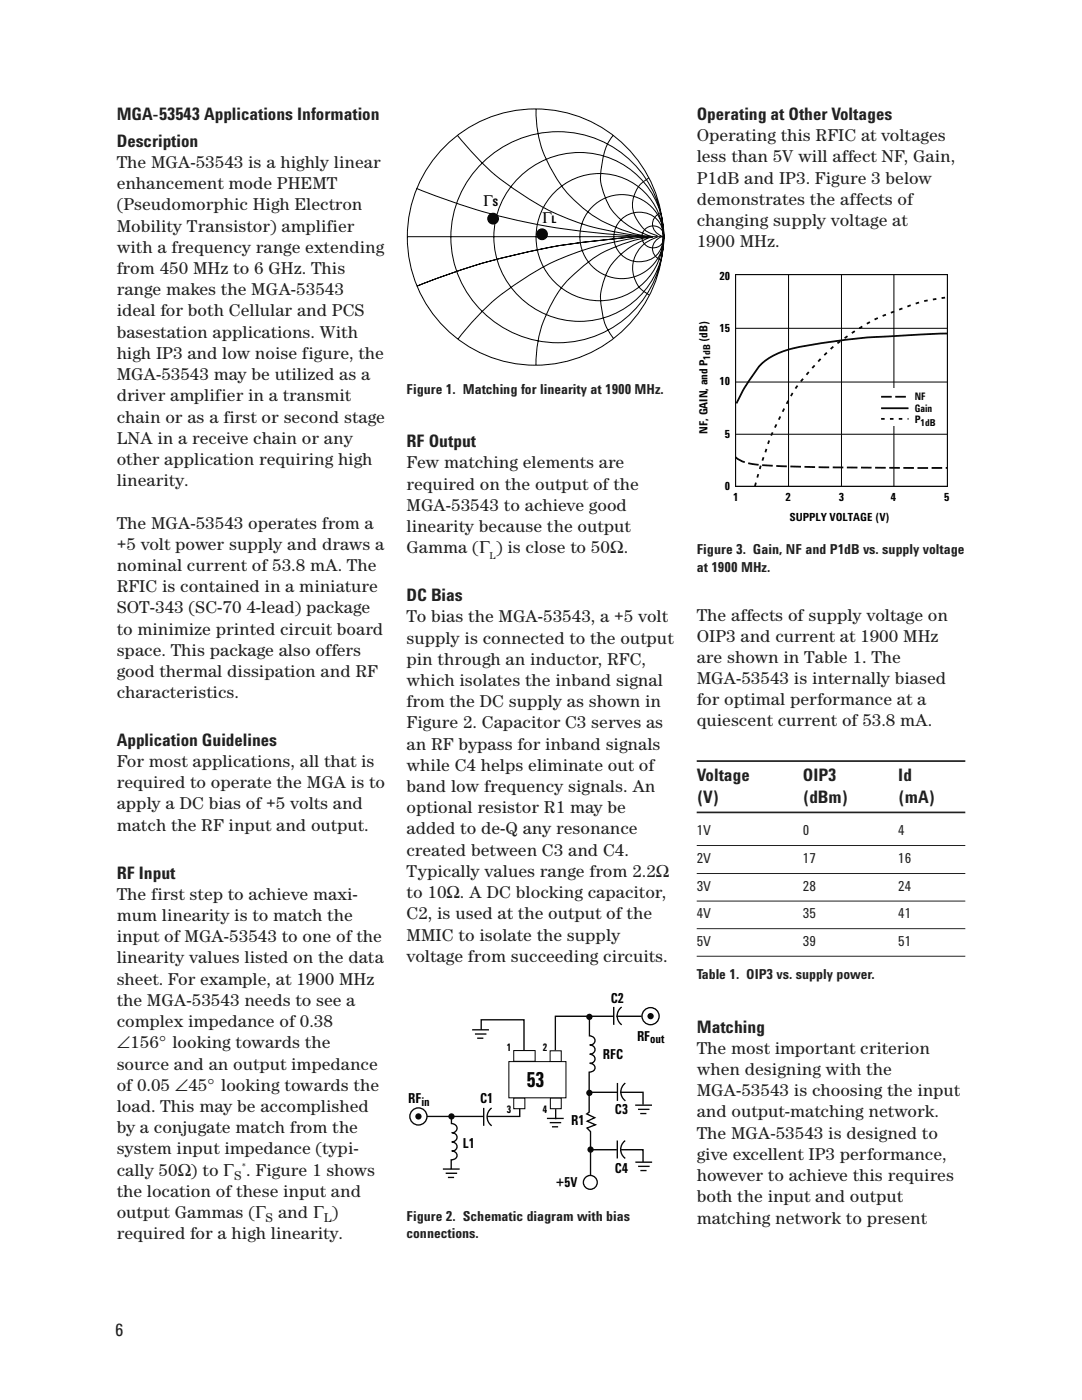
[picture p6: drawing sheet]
<svg xmlns="http://www.w3.org/2000/svg" width="216mm" height="279mm" viewBox="0 0 216 279" stroke-linecap="round" stroke-linejoin="round" font-family="sans-serif">
<defs><g id="words">
<text font-size="4.2" x="105.1" y="216.9">53</text>
<g font-size="3.5" fill="#231f20">
<text x="23.3" y="24">MGA-53543 Applications Information</text>
<text x="139" y="24">Operating at Other Voltages</text>
<text x="23.3" y="29.3">Description</text>
<text x="139" y="28.2">Operating this RFIC at voltages</text>
<text x="23.3" y="33.5">The MGA-53543 is a highly linear</text>
<text x="139" y="32.4">less than 5V will affect NF, Gain,</text>
<text x="23.3" y="37.8">enhancement mode PHEMT</text>
<text x="23.3" y="42">(Pseudomorphic High Electron</text>
<text x="139" y="36.7">P1dB and IP3. Figure 3 below</text>
<text x="139" y="40.9">demonstrates the affects of</text>
<text x="23.3" y="46.2">Mobility Transistor) amplifier</text>
<text x="139" y="45.1">changing supply voltage at</text>
<text x="23.3" y="50.5">with a frequency range extending</text>
<text x="139" y="49.4">1900 MHz.</text>
<text x="23.3" y="54.7">from 450 MHz to 6 GHz. This</text>
<text x="23.3" y="58.9">range makes the MGA-53543</text>
<text x="23.3" y="63.2">ideal for both Cellular and PCS</text>
<text x="23.3" y="67.4">basestation applications. With</text>
<text x="23.3" y="71.6">high IP3 and low noise figure, the</text>
<text x="23.3" y="75.9">MGA-53543 may be utilized as a</text>
<text x="23.3" y="80.1">driver amplifier in a transmit</text>
<text x="23.3" y="84.3">chain or as a first or second stage</text>
<text x="23.3" y="88.6">LNA in a receive chain or any</text>
<text x="81.1" y="89.2">RF Output</text>
<text x="23.3" y="92.8">other application requiring high</text>
<text x="81.1" y="93.5">Few matching elements are</text>
<text x="23.3" y="97">linearity.</text>
<text x="81.1" y="97.7">required on the output of the</text>
<text x="81.1" y="101.9">MGA-53543 to achieve good</text>
<text x="23.3" y="105.5">The MGA-53543 operates from a</text>
<text x="81.1" y="106.2">linearity because the output</text>
<text x="23.3" y="109.7">+5 volt power supply and draws a</text>
<text x="23.3" y="114">nominal current of 53.8 mA. The</text>
<text x="81.1" y="110.4">Gamma (Γ ) is close to 50Ω.</text>
<text x="23.3" y="118.2">RFIC is contained in a miniature</text>
<text x="81.1" y="120">DC Bias</text>
<text x="23.3" y="122.4">SOT-343 (SC-70 4-lead) package</text>
<text x="81.1" y="124.2">To bias the MGA-53543, a +5 volt</text>
<text x="139" y="123.9">The affects of supply voltage on</text>
<text x="23.3" y="126.7">to minimize printed circuit board</text>
<text x="23.3" y="130.9">space. This package also offers</text>
<text x="81.1" y="128.4">supply is connected to the output</text>
<text x="139" y="128.1">OIP3 and current at 1900 MHz</text>
<text x="23.3" y="135.1">good thermal dissipation and RF</text>
<text x="81.1" y="132.7">pin through an inductor, RFC,</text>
<text x="81.1" y="136.9">which isolates the inband signal</text>
<text x="139" y="132.3">are shown in Table 1. The</text>
<text x="139" y="136.6">MGA-53543 is internally biased</text>
<text x="23.3" y="139.4">characteristics.</text>
<text x="81.1" y="141.1">from the DC supply as shown in</text>
<text x="139" y="140.7">for optimal performance at a</text>
<text x="23.3" y="148.8">Application Guidelines</text>
<text x="81.1" y="145.4">Figure 2. Capacitor C3 serves as</text>
<text x="81.1" y="149.6">an RF bypass for inband signals</text>
<text x="139" y="144.9">quiescent current of 53.8 mA.</text>
<text x="23.3" y="153.1">For most applications, all that is</text>
<text x="81.1" y="153.8">while C4 helps eliminate out of</text>
<text x="139" y="156">Voltage</text>
<text x="160.2" y="156">OIP3</text>
<text x="179.2" y="156">Id</text>
<text x="23.3" y="157.3">required to operate the MGA is to</text>
<text x="23.3" y="161.5">apply a DC bias of +5 volts and</text>
<text x="81.1" y="158.1">band low frequency signals. An</text>
<text x="139" y="160.2">(V)</text>
<text x="160.2" y="160.2">(dBm)</text>
<text x="179.2" y="160.2">(mA)</text>
<text x="23.3" y="165.8">match the RF input and output.</text>
<text x="81.1" y="162.3">optional resistor R1 may be</text>
<text x="81.1" y="166.5">added to de-Q any resonance</text>
<text x="81.1" y="170.8">created between C3 and C4.</text>
<text x="23.3" y="175.3">RF Input</text>
<text x="23.3" y="179.6">The first step to achieve maxi-</text>
<text x="81.1" y="175">Typically values range from 2.2Ω</text>
<text x="81.1" y="179.2">to 10Ω. A DC blocking capacitor,</text>
<text x="23.3" y="183.8">mum linearity is to match the</text>
<text x="81.1" y="183.5">C2, is used at the output of the</text>
<text x="23.3" y="188">input of MGA-53543 to one of the</text>
<text x="81.1" y="187.7">MMIC to isolate the supply</text>
<text x="81.1" y="191.9">voltage from succeeding circuits.</text>
<text x="23.3" y="192.3">linearity values listed on the data</text>
<text x="23.3" y="196.5">sheet. For example, at 1900 MHz</text>
<text x="23.3" y="200.7">the MGA-53543 needs to see a</text>
<text x="23.3" y="205">complex impedance of 0.38</text>
<text x="23.3" y="209.2">∠156° looking towards the</text>
<text x="139" y="206.1">Matching</text>
<text x="23.3" y="213.4">source and an output impedance</text>
<text x="139" y="210.3">The most important criterion</text>
<text x="139" y="214.5">when designing with the</text>
<text x="23.3" y="217.7">of 0.05 ∠45° looking towards the</text>
<text x="23.3" y="221.9">load. This may be accomplished</text>
<text x="139" y="218.8">MGA-53543 is choosing the input</text>
<text x="23.3" y="226.1">by a conjugate match from the</text>
<text x="139" y="223">and output-matching network.</text>
<text x="139" y="227.2">The MGA-53543 is designed to</text>
<text x="23.3" y="230.4">system input impedance (typi-</text>
<text x="139" y="231.5">give excellent IP3 performance,</text>
<text x="23.3" y="238.8">the location of these input and</text>
<text x="23.3" y="234.6">cally 50Ω) to Γ . Figure 1 shows</text>
<text x="139" y="235.7">however to achieve this requires</text>
<text x="139" y="239.9">both the input and output</text>
<text x="23.3" y="243.1">output Gammas (Γ and Γ )</text>
<text x="139" y="244.2">matching network to present</text>
<text x="23.3" y="247.3">required for a high linearity.</text>
<text x="23" y="266.6">6</text>
</g>
<g font-size="3.2">
<text x="96.4" y="41.1">Γ</text>
<text x="108.2" y="44.5">Γ</text>
</g>
<g font-size="2.8" fill="#231f20">
<text x="81.1" y="78.6">Figure 1. Matching for linearity at 1900 MHz.</text>
<text x="139" y="110.7">Figure 3. Gain, NF and P1dB vs. supply voltage</text>
<text x="139" y="114.2">at 1900 MHz.</text>
<text x="139" y="166.7">1V</text>
<text x="160.2" y="166.7">0</text>
<text x="179.2" y="166.7">4</text>
<text x="139" y="172.3">2V</text>
<text x="160.2" y="172.3">17</text>
<text x="179.2" y="172.3">16</text>
<text x="139" y="177.8">3V</text>
<text x="160.2" y="177.8">28</text>
<text x="179.2" y="177.8">24</text>
<text x="139" y="183.3">4V</text>
<text x="160.2" y="183.3">35</text>
<text x="179.2" y="183.3">41</text>
<text x="139" y="188.8">5V</text>
<text x="160.2" y="188.8">39</text>
<text x="179.2" y="188.8">51</text>
<text x="139" y="195.4">Table 1. OIP3 vs. supply power.</text>
<text x="81.1" y="243.7">Figure 2. Schematic diagram with bias</text>
<text x="81.1" y="247.1">connections.</text>
</g>
<g font-size="2.8">
<text x="121.9" y="200.2">C2</text>
<text x="127.1" y="207.7">RF</text>
<text x="120.3" y="211.3">RFC</text>
<text x="81.4" y="220.1">RF</text>
<text x="95.8" y="220.1">C1</text>
<text x="114" y="224.6">R1</text>
<text x="122.7" y="222.3">C3</text>
<text x="92.4" y="229">L1</text>
<text x="110.9" y="236.8">+5V</text>
<text x="122.7" y="234.2">C4</text>
</g>
<g font-size="2.6" fill="#231f20">
<text x="46.7" y="235.5">S</text>
<text x="53" y="243.9">S</text>
<text x="64.6" y="243.9">L</text>
</g>
<g font-size="2.5">
<text x="129.7" y="208.2">out</text>
<text x="84.1" y="220.6">in</text>
</g>
<g font-size="2.3">
<text x="143.6" y="55.8">20</text>
<text x="141.2" y="68.2" transform="rotate(-90 141.2 68.2)">(dB)</text>
<text x="143.6" y="66.3">15</text>
<text x="143.6" y="76.8">10</text>
<text x="141.2" y="86.6" transform="rotate(-90 141.2 86.6)">NF, GAIN, and P</text>
<text x="144.7" y="87.3">5</text>
<text x="144.7" y="97.8">0</text>
<text x="146.3" y="100">1</text>
<text x="156.7" y="100">2</text>
<text x="167.4" y="100">3</text>
<text x="177.8" y="100">4</text>
<text x="188.4" y="100">5</text>
<text x="157.5" y="104.1">SUPPLY VOLTAGE (V)</text>
</g>
<g font-size="2.1">
<text x="98.3" y="41.1">S</text>
<text x="110.1" y="44.5">L</text>
<text x="182.5" y="79.9">NF</text>
<text x="182.5" y="82.2">Gain</text>
<text x="182.5" y="84.5">P</text>
<text x="101.1" y="209.7">1</text>
<text x="108.3" y="209.7">2</text>
<text x="101.1" y="222.2">3</text>
<text x="108.3" y="222.2">4</text>
</g>
<g font-size="2" fill="#231f20">
<text x="97.7" y="111.6">L</text>
<text x="48.3" y="233.4">*</text>
</g>
<g font-size="1.9">
<text x="141.7" y="71.7" transform="rotate(-90 141.7 71.7)">1dB</text>
<text x="183.7" y="85">1dB</text>
</g>
</g></defs>
<g fill="none" stroke="#000" stroke-width=".2">
<path d="M83.1 37.6a128.1 128.1 0 0 0 44.5 9.5 178.3 178.3 0 0 0-23.4 3.4 125.3 125.3 0 0 0-21 6.6M91.3 27a54.1 54.1 0 0 0 26.2 18.1l5.5 1.2 6.3 1M95.7 33.1a21.1 21.1 0 0 1 30.3-.9 21.1 21.1 0 0 1 0 30.3 21.1 21.1 0 0 1-30.3-.9 20.6 20.6 0 0 1 0-28.5zM103.1 35.9a16.9 16.9 0 0 1 24.6-.4 16.9 16.9 0 0 1-1.1 24.7 16.9 16.9 0 0 1-24.5-2.7 16.5 16.5 0 0 1 1-21.6zM107 21.8a25.3 25.3 0 0 0 9.5 19.9 27.2 27.2 0 0 0 13.8 5.5M122.3 27a14 14 0 0 0-2.5 8.6 12.7 12.7 0 0 0 8.7 11l1.7 .6a15.5 15.5 0 0 0-9 6.9 11.7 11.7 0 0 0-.9 9 9.7 9.7 0 0 0 2.1 4.5M129.5 35.5a6.1 6.1 0 0 0-1.6 9.6l1.1 1.1 2.2 .9M81.2 47.2h51.1M123.6 44.1a4.9 4.9 0 0 1 6.5-1.1 4.9 4.9 0 0 1 2 6.2 4.9 4.9 0 0 1-7.9 1.9 4.9 4.9 0 0 1-.6-7zM129.3 47.2a54.1 54.1 0 0 0-32.3 14.2 57.8 57.8 0 0 0-5.6 6.3M130.3 47.3a27.1 27.1 0 0 0-17.4 9.1 25.5 25.5 0 0 0-6 16.4M131.2 47.3a6.3 6.3 0 0 0-3 10.6l1.3 1"/>
<path d="M131.9 42.4a2.46 2.46 0 0 0-1.7 2.4 2.46 2.46 0 0 0 1.8 2.3M132 47.2a2.47 2.47 0 0 0-1.8 2.3 2.47 2.47 0 0 0 1.7 2.4"/>
<circle cx="106.8" cy="47.3" r="25.6"/>
<circle cx="119.6" cy="47.3" r="12.7"/>
<circle cx="124.1" cy="47.2" r="8.4"/>
<circle cx="130.3" cy="47.3" r="2.2"/>
</g>
<g fill="#000">
<circle cx="98.4" cy="43.6" r="1.18"/>
<circle cx="108.2" cy="46.8" r="1.18"/>
</g>
<path d="M102.5 209.7h4.3v2.1h-4.3z" fill="#fff" stroke="#000" stroke-width=".2"/>
<g fill="none" stroke="#000" stroke-width=".26">
<path d="M94.2 205.5h3.4M94.8 206.4h2.3M95.2 207.2h1.2M123.2 216.3v3.3M124.7 216.2a2.18 2.18 0 0 0 0 3.4M88.4 233.3h3.3M88.9 234.1h2.3M89.4 235h1.2M109.1 223.2h3.4M109.7 224h2.3M110.1 224.9h1.3M123.2 227.7v3.4"/>
<path d="M124.6 227.7a2.18 2.18 0 0 0 .1 3.4M126.7 220.6h3.4M126.8 231.9h3.3M127.3 221.4h2.3M127.3 232.8h2.3M127.8 222.2h1.2M127.8 233.6h1.2"/>
<circle cx="129.8" cy="202.8" r="1.71"/>
<circle cx="83.5" cy="222.8" r="1.71"/>
<circle cx="117.8" cy="236" r="1.38"/>
</g>
<g fill="#000">
<circle cx="117.6" cy="202.9" r=".62"/>
<circle cx="117.6" cy="218.1" r=".62"/>
<circle cx="129.8" cy="202.8" r=".62"/>
<circle cx="83.5" cy="222.8" r=".62"/>
<circle cx="90.1" cy="222.8" r=".62"/>
<circle cx="117.8" cy="229.4" r=".62"/>
</g>
<g fill="#fff" stroke="#000" stroke-width=".2">
<path d="M102.5 219.1h2.2v2.2h-2.2z"/>
<path d="M109.8 219.1h2.2v2.2h-2.2z"/>
<path d="M109.8 209.7h2.2v2.2h-2.2z"/>
<path d="M101.5 211.9h11.4v7.2h-11.4z"/>
</g>
<g fill="none" stroke="#000" stroke-width=".26">
<path d="M96 205.5v-2h8.6v6.2M117.6 208.5a.96 .96 0 0 1 .9 .4 .96 .96 0 0 1 .1 1l-.8 .5M117.6 202.9v3.8a.96 .96 0 0 1 .9 .4 .96 .96 0 0 1 .1 1l-.8 .5M117.6 210.4a.96 .96 0 0 1 .9 .4 .96 .96 0 0 1 .1 1l-.8 .5M117.6 212.2a1 1 0 0 1 1.1 1.1l-.2 .3-.3 .3-.6 .1v8l-.5 .3 1.6 .8-1.5 .7 1.6 .7-1.7 .6 .7 .7v8.8M117.6 218h5.5M122.4 202.8h-11.6v6.8M122.5 201.1v3.3M123 202.8h5M123.7 218h4.6v2.5M123.9 201.1a2.18 2.18 0 0 0 .1 3.3M85.2 222.8h11.3"/>
<path d="M90.1 226a.96 .96 0 0 1 .9 .4 .96 .96 0 0 1 0 1.1l-.8 .4M90.1 223.2v1a.96 .96 0 0 1 .9 .4 .96 .96 0 0 1 0 1.1l-.8 .4M90.1 227.9a.96 .96 0 0 1 .9 .4 .96 .96 0 0 1 0 1l-.8 .5M90.1 229.7a1 1 0 0 1 1.1 1.1l-.2 .3-.4 .3-.6 .1v1.8M96.5 221.2v3.4M98 221.2a2.18 2.18 0 0 0 0 3.4M103.7 221.3v1.5h-6.5M110.9 221.4v2M117.6 229.5h5.5M123.7 229.5h4.6v2.4"/>
</g>
<path d="M146.8 54.8h42.2v42.3h-42.2zM178.4 54.8v42.3M146.7 76.2h42.3M146.9 65.5h42.1M146.8 86.7h42.2" fill="none" stroke="#000" stroke-width=".2"/>
<path d="M174.8 77.4h12.9v7.5h-12.9z" fill="#fff"/>
<path d="M175.8 79.2h5.5M146.8 91.2a8.3 8.3 0 0 0 5 1.6 761.4 761.4 0 0 0 37.2 .6" fill="none" stroke="#000" stroke-width=".35" stroke-dasharray="2.1 .7" stroke-linecap="butt"/>
<path d="M189 66.6h-2.1a203 203 0 0 0-24.2 2.1 24.2 24.2 0 0 0-9.2 2.7 12.3 12.3 0 0 0-4.1 4.8l-.9 1.3-1.5 3M175.8 81.5h5.5" fill="none" stroke="#000" stroke-width=".35"/>
<path d="M150.6 97a66 66 0 0 1 8.1-19.5 42.7 42.7 0 0 1 14.7-13.2 48.9 48.9 0 0 1 13.9-4.7l1.7-.3M175.8 83.6h5.5" fill="none" stroke="#000" stroke-width=".35" stroke-dasharray=".7 1.1" stroke-linecap="butt"/>
<path d="M157.3 54.8v42.3M167.9 54.8v42.3" fill="none" stroke="#000" stroke-width=".2"/>
<path d="M139 151.9h53.6M139 162.1h53.6" fill="none" stroke="#231f20" stroke-width=".34"/>
<path d="M139 168.7h53.6M139 174.3h53.6M139 179.8h53.6M139 185.3h53.6M139 190.8h53.6" fill="none" stroke="#231f20" stroke-width=".2"/>
<use href="#words"/>
</svg>
